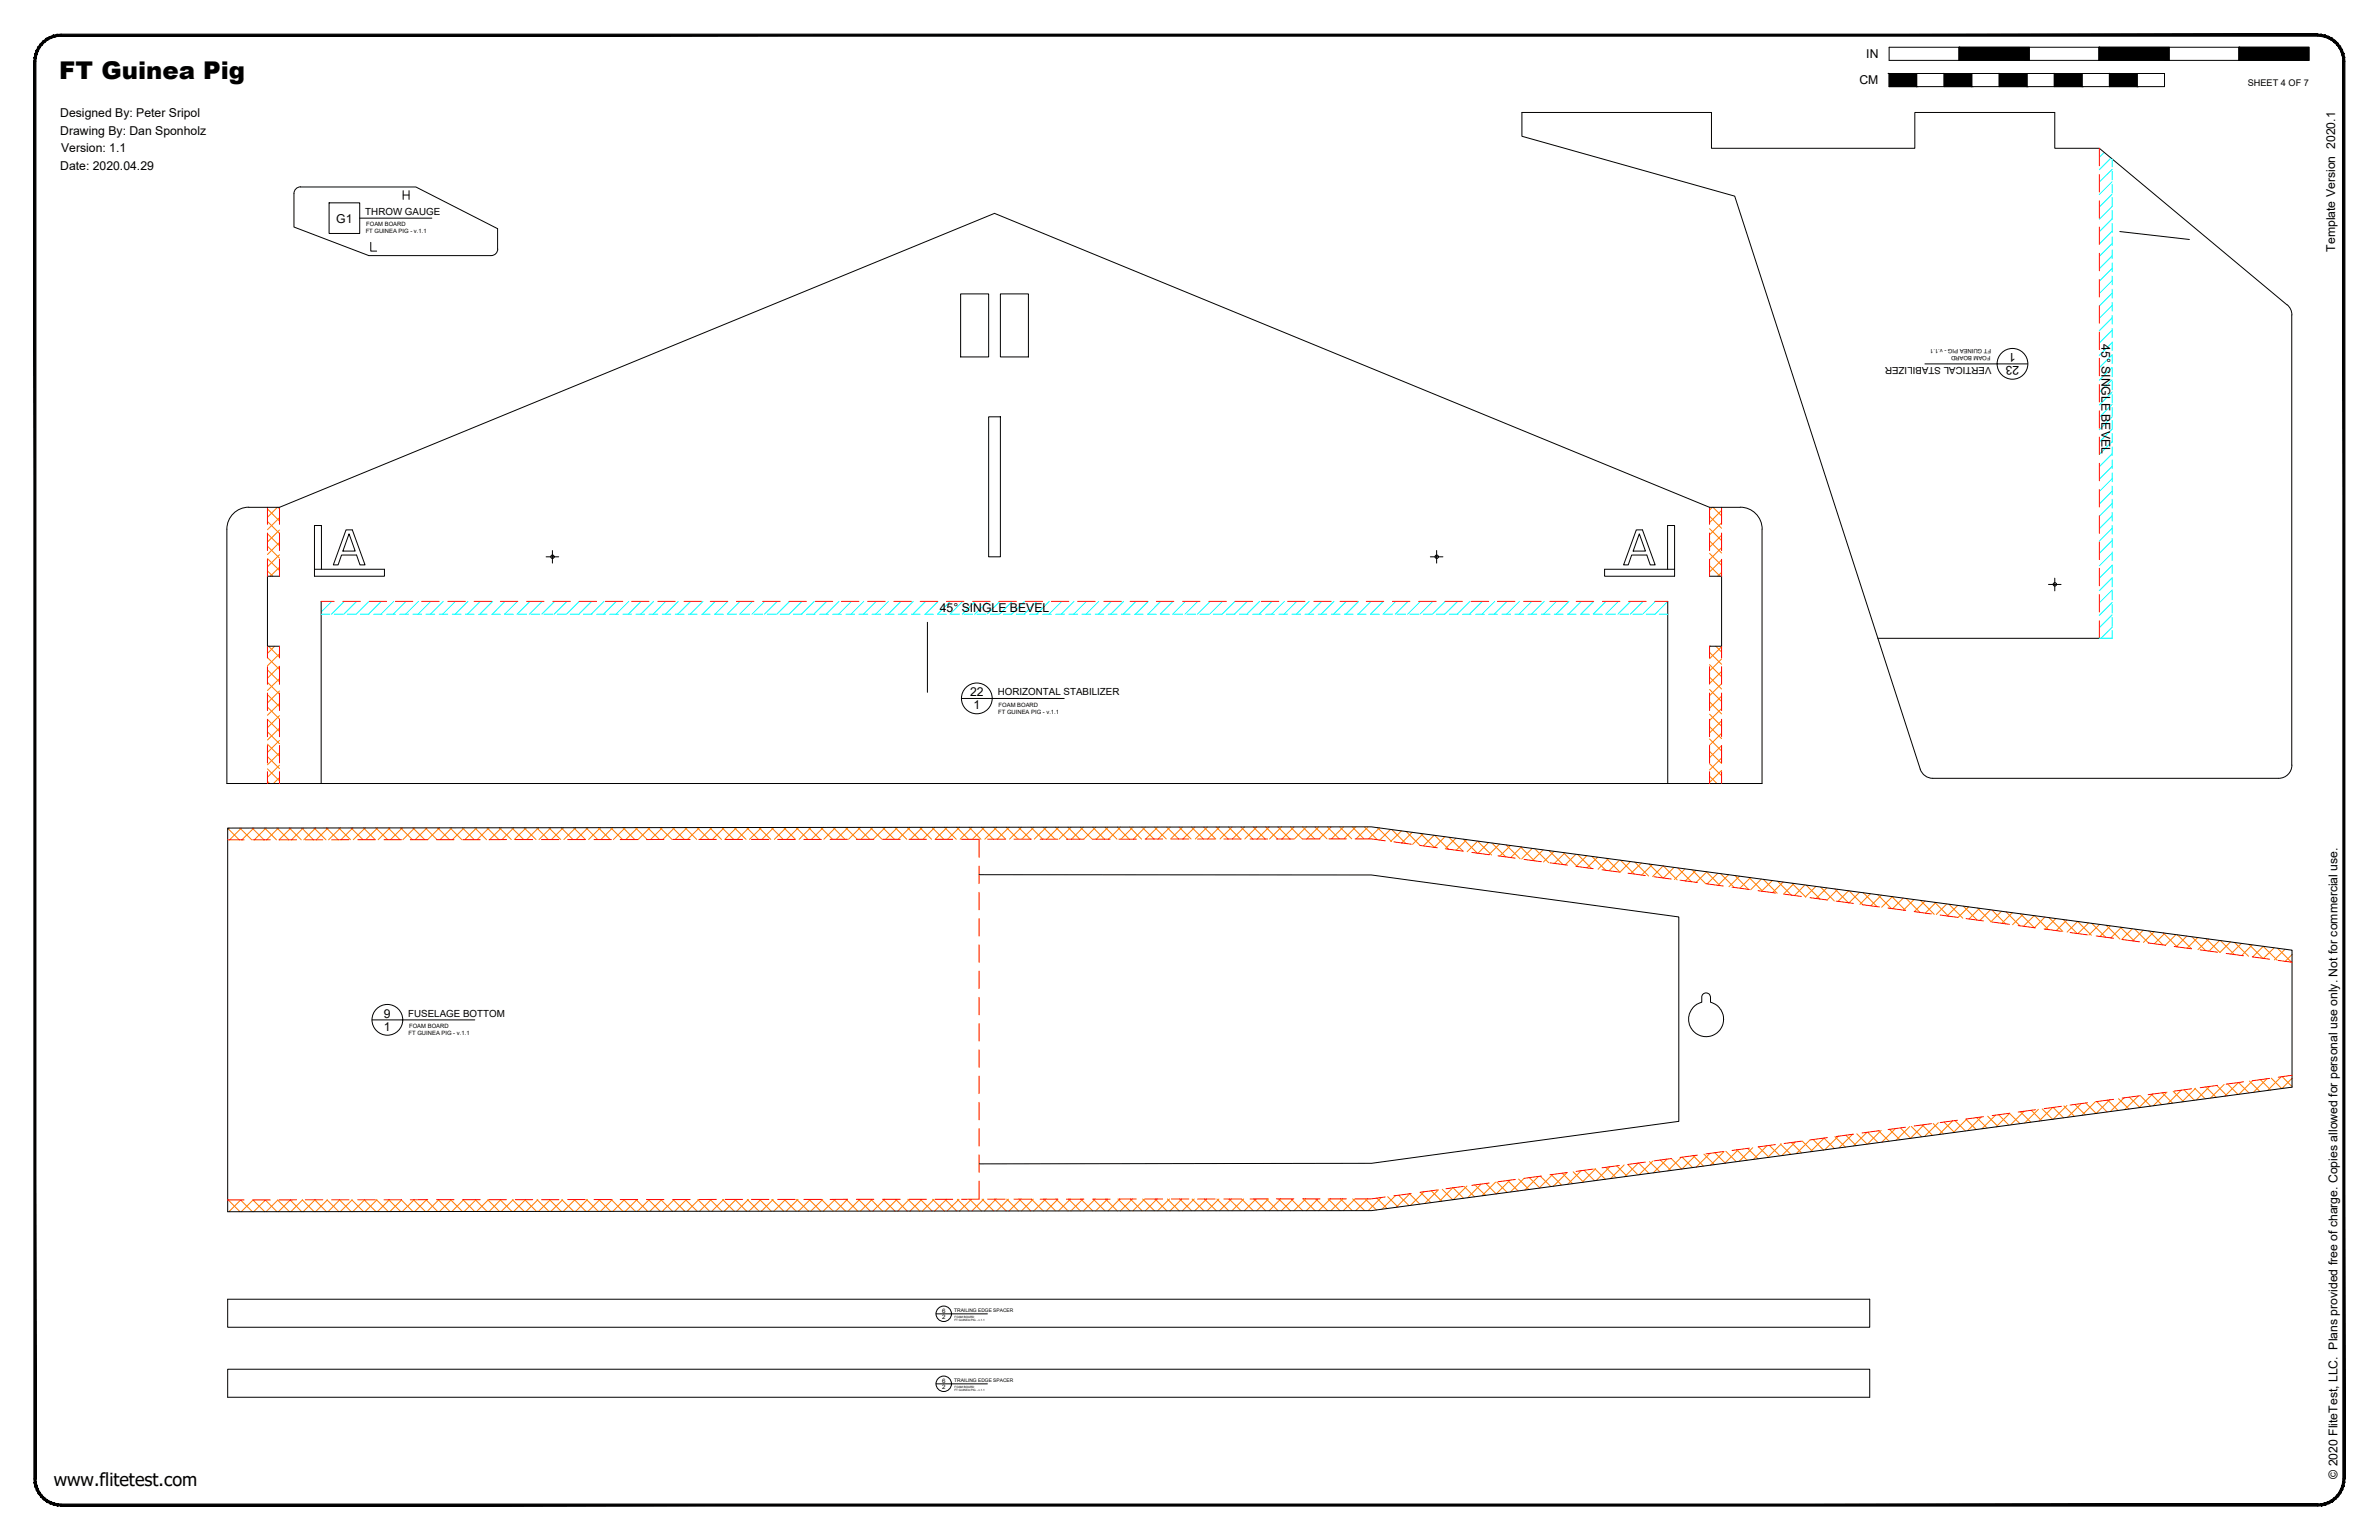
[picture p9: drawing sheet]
<svg xmlns="http://www.w3.org/2000/svg" width="864mm" height="559mm" viewBox="0 0 864 559" stroke-linecap="round" stroke-linejoin="round" font-family="sans-serif">
<defs><g id="words">
<text font-size="8.9" x="21.5" y="28.8">FT Guinea Pig</text>
<text font-size="6.6" x="19.5" y="539.1">www.flitetest.com</text>
<g font-size="4.4">
<text x="677.5" y="21.1">IN</text>
<text x="675" y="30.6">CM</text>
<text x="21.9" y="42.5">Designed By: Peter Sripol</text>
<text x="21.9" y="48.9">Drawing By: Dan Sponholz</text>
<text x="22.2" y="55.3">Version: 1.1</text>
<text x="21.9" y="61.7">Date: 2020.04.29</text>
<text x="122" y="80.7">G1</text>
<text x="847.7" y="91.3" transform="rotate(-90 847.7 91.3)">Template Version 2020.1</text>
<text x="762.9" y="124.9" transform="rotate(90 762.9 124.9)">45° SINGLE BEVEL</text>
<text x="731.8" y="128.1" transform="rotate(-180 731.8 128.1)">1</text>
<text x="733" y="132.8" transform="rotate(-180 733 132.8)">23</text>
<text x="341.2" y="222.2">45° SINGLE BEVEL</text>
<text x="352.1" y="252.6">22</text>
<text x="353.3" y="257.4">1</text>
<text x="139.4" y="369.3">9</text>
<text x="139.4" y="374">1</text>
<text x="848.5" y="536.6" transform="rotate(-90 848.5 536.6)">© 2020 FliteTest, LLC. Plans provided free of charge. Copies allowed for personal use only. Not for commercial use.</text>
</g>
<g font-size="3.5">
<text x="132.6" y="78">THROW GAUGE</text>
<text x="722.9" y="133.2" transform="rotate(-180 722.9 133.2)">VERTICAL STABILIZER</text>
<text x="362.2" y="252.4">HORIZONTAL STABILIZER</text>
<text x="148.2" y="369">FUSELAGE BOTTOM</text>
</g>
<text font-size="3.3" x="816" y="31.1">SHEET 4 OF 7</text>
<g font-size="2.2">
<text x="342" y="476.3">6</text>
<text x="342" y="478.7">2</text>
<text x="342" y="501.7">6</text>
<text x="342" y="504.1">2</text>
</g>
<g font-size="2.1">
<text x="133" y="82.1">FOAM BOARD</text>
<text x="132.8" y="84.6">FT GUINEA PIG - v.1.1</text>
<text x="722.6" y="129.2" transform="rotate(-180 722.6 129.2)">FOAM BOARD</text>
<text x="722.8" y="126.6" transform="rotate(-180 722.8 126.6)">FT GUINEA PIG - v.1.1</text>
<text x="362.5" y="256.4">FOAM BOARD</text>
<text x="362.4" y="259">FT GUINEA PIG - v.1.1</text>
<text x="148.3" y="375.6">FT GUINEA PIG - v.1.1</text>
<text x="148.5" y="373">FOAM BOARD</text>
</g>
<g font-size="1.8">
<text x="346.4" y="476.2">TRAILING EDGE SPACER</text>
<text x="346.4" y="501.6">TRAILING EDGE SPACER</text>
</g>
<g font-size="1.1">
<text x="346.4" y="479.5">FT GUINEA PIG - v.1.1</text>
<text x="346.5" y="478.2">FOAM BOARD</text>
<text x="346.5" y="503.6">FOAM BOARD</text>
<text x="346.4" y="504.9">FT GUINEA PIG - v.1.1</text>
</g>
</g></defs>
<!-- layer: 06 CAVITY -->
<g fill="none" stroke="#ff7f00" stroke-width=".36">
<path d="M97.1 198.2l4.4 4.3M97.1 193.7l4.4 4.3M97.1 189.2l4.4 4.4M97.1 184.7l4.4 4.3M100.7 184.1l-3.6 3.6M101 184.1l.5 .5M101.5 187.9l-4.4 4.3M101.5 192.3l-4.4 4.4M101.5 196.8l-4.4 4.4M620.6 196.3l4.4 4.4M620.6 191.8l4.4 4.3M620.6 187.3l4.4 4.4"/>
<path d="M621.6 184.1l-1 1M621.9 184.1l3.1 3.1M625 194.2l-4.4 4.4M625 198.7l-4.4 4.4M625 185.2l-4.4 4.4M625 189.7l-4.4 4.4M97.1 207.2l1.9 1.9M97.1 202.7l4.4 4.3M101.5 201.3l-4.4 4.4M101.5 205.8l-3.4 3.3M620.6 205.3l3.8 3.8M620.6 200.8l4.4 4.3"/>
<path d="M625 207.7l-1.4 1.4M625 203.2l-4.4 4.4M97.1 238.6l4.4 4.3M97.5 234.5l4 4M99.7 234.5l-2.6 2.6M101.5 237.3l-4.4 4.3M620.6 234.5h.1M620.6 236.7l4.4 4.3M622.9 234.5l2.1 2.1M625 234.6l-4.4 4.4M625 239.1l-4.4 4.4M97.1 256.6l4.4 4.3"/>
<path d="M97.1 252.1l4.4 4.3M97.1 247.6l4.4 4.3M97.1 243.1l4.4 4.3M101.5 241.7l-4.4 4.4M101.5 246.2l-4.4 4.4M101.5 250.7l-4.4 4.4M101.5 255.2l-4.4 4.3M101.5 259.7l-4.4 4.4M620.6 259.1l4.4 4.4M620.6 254.7l4.4 4.3M620.6 250.2l4.4 4.3M620.6 245.7l4.4 4.3"/>
<path d="M620.6 241.2l4.4 4.4M625 243.6l-4.4 4.4M625 252.6l-4.4 4.4M625 248.1l-4.4 4.4M625 257.1l-4.4 4.3M97.1 274.5l4.4 4.4M97.1 279l4.4 4.4M97.1 270l4.4 4.4M97.1 265.5l4.4 4.4M97.1 261l4.4 4.4M101.5 264.2l-4.4 4.3M101.5 268.7l-4.4 4.3"/>
<path d="M101.5 273.2l-4.4 4.3M101.5 277.7l-4.4 4.3M620.6 277.1l4.4 4.4M620.6 272.6l4.4 4.4M620.6 268.1l4.4 4.4M620.6 263.7l4.4 4.3M625 261.6l-4.4 4.3M625 270.6l-4.4 4.3M625 266.1l-4.4 4.3M625 275.1l-4.4 4.3M625 279.5l-4.4 4.4M97.1 283.5l.8 .8"/>
<path d="M101.5 282.2l-2.2 2.1M620.6 281.6l2.7 2.7M625 284.1l-.3 .2M82.7 300.5l4.2 4.2M83.1 300.5l-.4 .4M87.1 300.5l4.3 4.2M87.6 300.5l-4.3 4.2M91.6 300.5l4.2 4.2M92.1 300.5l-4.3 4.2M96 300.4l4.4 4.3M96.6 300.4l-4.3 4.3M100.6 300.4l4.2 4.3"/>
<path d="M101.1 300.4l-4.3 4.3M105 300.4l4.3 4.3M105.6 300.4l-4.3 4.3M109.5 300.4l4.3 4.3M110.1 300.4l-4.3 4.3M114 300.4l4.3 4.3M114.6 300.4l-4.3 4.3M118.5 300.4l4.3 4.3M119.1 300.4l-4.3 4.3M123 300.4l4.3 4.3M123.6 300.4l-4.3 4.3M127.5 300.4l4.3 4.3"/>
<path d="M128.1 300.4l-4.3 4.3M132 300.4l4.2 4.3M132.6 300.4l-4.4 4.3M136.4 300.4l4.3 4.3M137.1 300.4l-4.3 4.3M140.9 300.4l4.3 4.3M141.5 300.4l-4.2 4.3M145.4 300.4l4.3 4.3M146.1 300.4l-4.4 4.3M149.9 300.4l4.3 4.3M150.6 300.4l-4.3 4.3M154.4 300.4l4.3 4.3"/>
<path d="M155 300.4l-4.3 4.3M158.9 300.4l4.3 4.3M159.5 300.4l-4.3 4.3M163.4 300.4l4.2 4.3M164 300.4l-4.3 4.3M167.8 300.4l4.4 4.3M168.5 300.4l-4.3 4.3M172.3 300.4l4.3 4.3M173 300.4l-4.3 4.3M176.8 300.4l4.3 4.3M177.5 300.4l-4.3 4.3M181.3 300.4l4.3 4.2"/>
<path d="M182 300.4l-4.3 4.3M185.8 300.4l4.3 4.2M186.5 300.4l-4.3 4.2M190.3 300.4l4.3 4.2M191 300.4l-4.3 4.2M194.8 300.3l4.2 4.3M195.5 300.3l-4.3 4.3M199.2 300.3l4.4 4.3M200 300.3l-4.3 4.3M203.7 300.3l4.3 4.3M204.5 300.3l-4.3 4.3M208.2 300.3l4.3 4.3"/>
<path d="M209 300.3l-4.3 4.3M212.7 300.3l4.3 4.3M213.5 300.3l-4.3 4.3M217.2 300.3l4.3 4.3M218 300.3l-4.3 4.3M221.7 300.3l4.3 4.3M222.5 300.3l-4.4 4.3M226.2 300.3l4.2 4.3M227 300.3l-4.3 4.3M230.6 300.3l4.4 4.3M231.5 300.3l-4.3 4.3M235.1 300.3l4.3 4.3"/>
<path d="M236 300.3l-4.4 4.3M239.6 300.3l4.3 4.3M240.5 300.3l-4.4 4.3M244.1 300.3l4.3 4.3M244.9 300.3l-4.3 4.3M248.6 300.3l4.3 4.3M249.4 300.3l-4.3 4.3M253.1 300.3l4.3 4.3M254 300.3l-4.4 4.3M257.6 300.3l4.3 4.3M258.4 300.3l-4.3 4.3M262 300.3l4.4 4.3"/>
<path d="M262.9 300.3l-4.3 4.3M266.5 300.3l4.3 4.3M267.4 300.3l-4.3 4.3M271 300.3l4.3 4.3M271.9 300.3l-4.3 4.3M275.5 300.3l4.3 4.3M276.4 300.3l-4.3 4.3M280 300.3l4.3 4.3M280.9 300.3l-4.3 4.3M284.5 300.3l4.3 4.3M285.4 300.3l-4.3 4.3M289 300.3l4.3 4.3"/>
<path d="M289.9 300.3l-4.3 4.3M293.4 300.2l4.4 4.4M294.4 300.2l-4.3 4.4M297.9 300.2l4.3 4.3M298.9 300.2l-4.4 4.4M302.4 300.2l4.3 4.3M303.4 300.2l-4.3 4.3M306.9 300.2l4.3 4.3M307.9 300.2l-4.3 4.3M311.4 300.2l4.3 4.3M312.4 300.2l-4.4 4.3M315.9 300.2l4.3 4.3"/>
<path d="M316.9 300.2l-4.3 4.3M320.4 300.2l4.3 4.3M321.4 300.2l-4.4 4.3M324.9 300.2l4.3 4.3M325.8 300.2l-4.3 4.3M329.3 300.2l4.4 4.3M330.4 300.2l-4.4 4.3M333.8 300.2l4.3 4.3M334.8 300.2l-4.3 4.3M338.3 300.2l4.3 4.3M339.3 300.2l-4.3 4.3M342.8 300.2l4.3 4.3"/>
<path d="M343.9 300.2l-4.4 4.3M347.3 300.2l4.3 4.3M348.3 300.2l-4.3 4.3M351.8 300.2l4.3 4.3M352.8 300.2l-4.3 4.3M356.3 300.2l4.3 4.3M357.3 300.2l-4.3 4.3M360.7 300.2l4.4 4.3M361.8 300.2l-4.3 4.3M365.2 300.2l4.4 4.3M366.3 300.2l-4.3 4.3M369.7 300.2l4.4 4.3"/>
<path d="M370.8 300.2l-4.3 4.3M374.2 300.2l4.3 4.3M375.3 300.2l-4.4 4.3M378.7 300.2l4.3 4.3M379.8 300.2l-4.3 4.3M383.2 300.2l4.3 4.3M384.3 300.2l-4.3 4.3M387.7 300.2l4.3 4.3M388.8 300.2l-4.4 4.3M392.1 300.1l4.4 4.4M393.3 300.1l-4.3 4.4M396.6 300.1l4.4 4.4"/>
<path d="M397.8 300.1l-4.4 4.4M401.1 300.1l4.4 4.4M402.3 300.1l-4.4 4.4M405.6 300.1l4.3 4.4M406.8 300.1l-4.4 4.4M410.1 300.1l4.3 4.4M411.3 300.1l-4.4 4.4M414.6 300.1l4.3 4.3M415.7 300.1l-4.3 4.4M419.1 300.1l4.3 4.3M420.3 300.1l-4.4 4.3M423.5 300.1l4.4 4.3"/>
<path d="M424.8 300.1l-4.4 4.3M428 300.1l4.4 4.3M429.2 300.1l-4.3 4.3M432.5 300.1l4.4 4.3M433.8 300.1l-4.4 4.3M437 300.1l4.3 4.3M438.2 300.1l-4.3 4.3M441.5 300.1l4.4 4.3M442.7 300.1l-4.3 4.3M446 300.1l4.3 4.3M447.2 300.1l-4.3 4.3M450.5 300.1l4.3 4.3"/>
<path d="M451.7 300.1l-4.3 4.3M454.9 300.1l4.4 4.3M456.2 300.1l-4.3 4.3M459.4 300.1l4.4 4.3M460.7 300.1l-4.3 4.3M463.9 300.1l4.4 4.3M465.2 300.1l-4.4 4.3M468.4 300.1l4.3 4.3M469.7 300.1l-4.3 4.3M472.9 300.1l4.4 4.3M474.2 300.1l-4.3 4.3M477.4 300.1l4.3 4.3"/>
<path d="M478.7 300.1l-4.4 4.3M481.9 300.1l4.3 4.3M483.2 300.1l-4.4 4.3M486.3 300.1l4.4 4.3M487.7 300.1l-4.4 4.3M490.9 300l4.3 4.4M492.2 300l-4.4 4.4M495.3 300l4.7 4.7M496.7 300l-4.4 4.4M500.1 300.4l5 5M500.8 300.4l-4 4M504.7 301l-3.8 3.8"/>
<path d="M505.3 301.1l5 5M508.7 301.5l-3.9 3.8M510.5 301.8l5 5M512.6 302l-3.8 3.9M515.7 302.5l5 5M516.6 302.6l-3.8 3.8M520.6 303.1l-3.9 3.8M520.9 303.2l5 5M524.5 303.6l-3.8 3.9M526 303.8l5.1 5.1M528.5 304.1l-3.9 3.9M531.2 304.5l5 5.1"/>
<path d="M532.4 304.7l-3.8 3.8M532.6 309.1l3.8-3.9 5.1 5M540.4 305.7l-3.9 3.9M541.6 305.9l5 5M544.3 306.3l-3.8 3.8M546.8 306.6l5 5M548.3 306.8l-3.9 3.8M552 307.3l5 5M552.3 307.3l-3.9 3.9M556.2 307.9l-3.8 3.8M557.1 308l5.1 5M560.2 308.4l-3.9 3.8"/>
<path d="M562.3 308.7l5.1 5M564.1 308.9l-3.8 3.9M567.5 309.4l5.1 5M568.1 309.5l-3.8 3.8M572.1 310l-3.9 3.8M572.7 310l5 5.1M576 310.5l-3.8 3.9M577.9 310.7l5 5.1M580 311l-3.9 3.9M583.1 311.4l4.9 5.1 3.9-3.9M583.9 311.6l-3.8 3.8M587.9 312.1l-3.8 3.9"/>
<path d="M588.2 312.1l5.1 5.1M593.4 312.8l5.1 5.1M595.8 313.2l-3.8 3.8M598.6 313.5l5.1 5.1M599.8 313.7l-3.9 3.8M603.7 314.2l-3.8 3.9M603.8 314.2l5 5.1M607.7 314.8l-3.8 3.8M609 314.9l5 5.1M611.7 315.3l-3.9 3.8M614.2 315.6l5 5.1M615.6 315.8l-3.8 3.9"/>
<path d="M619.4 316.3l5 5.1M619.6 316.4l-3.9 3.8M623.6 316.9l-3.9 3.8M624.6 317l5 5.1M627.5 317.4l-3.8 3.9M629.8 317.7l5 5.1M631.5 317.9l-3.9 3.9M634.9 318.4l5 5M635.4 318.5l-3.8 3.8M639.4 319l-3.9 3.8M640.1 319.1l5 5M643.4 319.5l-3.9 3.8"/>
<path d="M645.3 319.8l5 5M647.3 320.1l-3.8 3.8M650.5 320.5l5 5M651.2 320.6l-3.8 3.8M655.2 321.1l-3.8 3.9M655.7 321.2l5 5M659.2 321.7l-3.8 3.8M660.9 321.9l5 5M663.2 322.2l-3.9 3.8M666 322.6l5 5M667.1 322.7l-3.8 3.9M671 323.2l-3.8 3.9"/>
<path d="M671.2 323.2l5 5.1M675 323.8l-3.8 3.8M676.4 323.9l5 5.1M679 324.3l-3.8 3.9M681.6 324.6l5 5.1M682.9 324.8l-3.8 3.9M686.8 325.3l5 5.1M686.9 325.4l-3.9 3.8M690.9 325.9l-3.9 3.8M692 326l5 5.1M694.8 326.4l-3.8 3.8M697.1 326.7l5 5.1"/>
<path d="M698.8 327l-3.8 3.8M702.3 327.4l5.1 5.1M702.7 327.5l-3.8 3.8M706.7 328l-3.8 3.8M707.5 328.1l5 5.1M710.7 328.6l-3.9 3.8M712.7 328.8l5 5.1M714.6 329.1l-3.8 3.8M717.9 329.5l5 5.1M718.6 329.6l-3.9 3.9M722.5 330.1l-3.8 3.9M723.1 330.2l5 5.1"/>
<path d="M726.5 330.7l-3.8 3.8M728.2 330.9l5.1 5M730.5 331.2l-3.8 3.9M733.5 331.6l5 5M734.4 331.7l-3.8 3.8M738.4 332.3l-3.9 3.8M738.6 332.3l5 5M742.3 332.8l-3.8 3.8M743.8 333l5 5M746.3 333.3l-3.8 3.8M749 333.7l5 5M750.3 333.9l-3.9 3.8"/>
<path d="M754.2 334.4l5 5M754.2 334.4l-3.8 3.8M758.2 334.9l-3.9 3.8M759.3 335.1l5.1 5M762.1 335.5l-3.8 3.8M764.6 335.7l5 5.1M766.1 335.9l-3.8 3.9M769.7 336.4l5.1 5.1M770.1 336.5l-3.9 3.8M774 337l-3.8 3.9M774.9 337.1l5 5M778 337.5l-3.9 3.9"/>
<path d="M780.1 337.8l5 5M782 338.1l-3.9 3.8M785.3 338.5l5 5M785.9 338.6l-3.8 3.8M789.9 339.2l-3.9 3.8M790.5 339.2l5 5M793.8 339.7l-3.8 3.8M795.7 339.9l5 5M797.8 340.2l-3.8 3.8M800.8 340.6l5.1 5M801.8 340.8l-3.9 3.8M805.7 341.3l-3.8 3.8"/>
<path d="M806 341.3l5 5M809.7 341.8l-3.9 3.8M811.2 342l5.1 5M813.6 342.3l-3.8 3.9M816.4 342.7l5 5M817.6 342.8l-3.8 3.9M817.7 347.2l3.9-3.8 5 5M825.5 343.9l-3.8 3.9M826.8 344.1l5 5M829.5 344.4l-3.9 3.9M831.9 344.8l.1 .1M832 346.4l-2.4 2.4"/>
<path d="M760.7 399.7l-5 5M761.1 399.7l3.8 3.8M765.1 399.2l3.8 3.8M765.9 399.1l-5 4.9-3.7-3.8M769 398.7l3.8 3.7M771.1 398.4l-5 4.9M773 398.1l3.8 3.8M776.3 397.7l-5 4.9M777 397.6l3.7 3.8M780.9 397.1l3.8 3.7M781.4 397l-4.9 4.9M784.9 396.5l3.8 3.8"/>
<path d="M786.6 396.3l-4.9 4.9M788.9 396l3.7 3.7M791.8 395.6l-5 4.9M792.8 395.4l3.8 3.9M796.8 394.9l3.7 3.8M797 394.9l-5 4.9M800.7 394.4l3.8 3.8M802.2 394.2l-4.9 5M804.7 393.8l3.8 3.9M807.4 393.5l-5 5M808.7 393.3l3.7 3.8M816.4 396.6l-3.8-3.8-5 5"/>
<path d="M816.5 392.3l3.9 3.8M817.7 392.1l-4.9 5M820.5 391.8l3.8 3.7M822.9 391.4l-4.9 5M824.5 391.2l3.8 3.8M828.1 390.7l-5 5M828.5 390.7l3.5 3.6M832 391.3l-3.6 3.7M610.3 419.9l-4.9 5M610.7 419.9l3.7 3.8M614.6 419.3l3.8 3.8M615.5 419.2l-4.9 5"/>
<path d="M618.6 418.8l3.8 3.8M620.7 418.5l-5 5M622.5 418.3l3.8 3.8M625.8 417.9l-4.9 4.9M626.5 417.8l3.8 3.7M630.5 417.2l3.7 3.8M631.1 417.2l-5 4.9M634.4 416.7l3.8 3.8M636.3 416.5l-5 4.9M638.4 416.2l3.8 3.7M641.4 415.8l-4.9 4.9M642.3 415.6l3.8 3.8"/>
<path d="M646.3 415.1l3.8 3.8M646.6 415.1l-4.9 4.9M650.3 414.6l3.7 3.8M651.8 414.4l-5 4.9M654.2 414l3.8 3.8M657 413.7l-5 4.9M658.2 413.5l3.8 3.8M665.9 416.8l-3.7-3.8-5 4.9M666.1 412.4l3.8 3.8M667.4 412.2l-5 5M670 411.9l3.8 3.8M672.5 411.6l-4.9 4.9"/>
<path d="M674 411.4l3.8 3.8M677.7 410.9l-4.9 4.9M678 410.9l3.8 3.7M682 410.3l3.7 3.8M682.9 410.2l-5 4.9M685.9 409.8l3.8 3.8M688.1 409.5l-5 4.9M689.8 409.3l3.8 3.7M693.3 408.8l-5 4.9M693.8 408.7l3.8 3.8M697.8 408.2l3.8 3.8M698.5 408.1l-5 4.9"/>
<path d="M701.7 407.7l3.8 3.8M703.6 407.4l-4.9 4.9M705.7 407.1l3.8 3.8M708.8 406.7l-4.9 5M709.6 406.6l3.9 3.8M713.6 406.1l3.8 3.8M714 406l-4.9 5M717.6 405.6l3.7 3.7M719.2 405.3l-4.9 5M721.5 405l3.8 3.8M724.4 404.6l-4.9 5M725.5 404.5l3.8 3.8"/>
<path d="M729.4 404l3.9 3.7M729.6 403.9l-5 5M733.4 403.4l3.8 3.8M734.8 403.2l-5 5M737.4 402.9l3.7 3.8M740 402.5l-5 5M741.3 402.4l3.8 3.7M745.2 401.8l-5 5M745.3 401.8l3.8 3.8M749.2 401.3l3.8 3.8M750.3 401.1l-4.9 5M753.2 400.7l3.8 3.9"/>
<path d="M755.5 400.4l-4.9 5M82.7 435.6l.2-.2 4.2 4.3M87.3 435.4l4.3 4.3M87.4 435.4l-4.3 4.3M87.6 439.7l4.3-4.3 4.2 4.3M96.3 435.4l4.3 4.3M96.4 435.4l-4.3 4.3M100.8 435.4l4.3 4.3M100.9 435.4l-4.3 4.3M105.3 435.4l4.2 4.3M105.4 435.4l-4.3 4.3M109.7 435.4l4.4 4.3"/>
<path d="M109.8 435.4l-4.2 4.3M114.3 435.4l4.2 4.3M114.4 435.4l-4.4 4.3M118.7 435.4l4.3 4.3M118.9 435.4l-4.3 4.3M123.2 435.4l4.3 4.3M123.3 435.4l-4.2 4.3M127.7 435.4l4.3 4.2M127.8 435.4l-4.3 4.3M132.2 435.4l4.3 4.2M132.4 435.4l-4.4 4.3M136.7 435.4l4.2 4.2"/>
<path d="M136.8 435.4l-4.3 4.2M141.1 435.4l4.4 4.2M141.3 435.4l-4.3 4.2M145.7 435.4l4.2 4.2M145.8 435.4l-4.3 4.2M150.1 435.4l4.3 4.2M150.3 435.4l-4.3 4.2M154.6 435.3l4.3 4.3M154.8 435.3l-4.3 4.3M159.1 435.3l4.3 4.3M159.3 435.3l-4.3 4.3M163.6 435.3l4.3 4.3"/>
<path d="M163.8 435.3l-4.3 4.3M168.1 435.3l4.2 4.3M168.3 435.3l-4.3 4.3M172.5 435.3l4.4 4.3M172.8 435.3l-4.3 4.3M177.1 435.3l4.2 4.3M177.3 435.3l-4.3 4.3M181.5 435.3l4.3 4.3M181.8 435.3l-4.3 4.3M186 435.3l4.3 4.3M186.3 435.3l-4.3 4.3M190.5 435.3l4.3 4.3"/>
<path d="M190.8 435.3l-4.3 4.3M195 435.3l4.3 4.3M195.3 435.3l-4.3 4.3M199.5 435.3l4.3 4.3M199.8 435.3l-4.3 4.3M204 435.3l4.3 4.3M204.2 435.3l-4.2 4.3M208.5 435.3l4.2 4.3M208.8 435.3l-4.4 4.3M212.9 435.3l4.3 4.3M213.2 435.3l-4.2 4.3M217.4 435.3l4.3 4.3"/>
<path d="M217.7 435.3l-4.3 4.3M221.9 435.3l4.3 4.3M222.3 435.3l-4.4 4.3M226.4 435.3l4.3 4.3M226.7 435.3l-4.2 4.3M230.9 435.3l4.3 4.2M231.2 435.3l-4.3 4.3M235.4 435.3l4.3 4.2M235.7 435.3l-4.3 4.2M239.9 435.3l4.2 4.2M240.2 435.3l-4.3 4.2M244.3 435.3l4.3 4.2"/>
<path d="M244.7 435.3l-4.3 4.2M248.8 435.3l4.3 4.2M249.2 435.3l-4.3 4.2M253.3 435.3l4.3 4.2M253.7 435.3l-4.3 4.2M257.8 435.2l4.3 4.3M258.2 435.2l-4.3 4.3M262.3 435.2l4.3 4.3M262.7 435.2l-4.3 4.3M266.8 435.2l4.3 4.3M267.2 435.2l-4.3 4.3M271.3 435.2l4.2 4.3"/>
<path d="M271.7 435.2l-4.3 4.3M275.7 435.2l4.3 4.3M276.2 435.2l-4.3 4.3M280.2 435.2l4.3 4.3M280.7 435.2l-4.3 4.3M284.7 435.2l4.3 4.3M285.2 435.2l-4.4 4.3M289.2 435.2l4.3 4.3M289.7 435.2l-4.3 4.3M293.7 435.2l4.3 4.3M294.1 435.2l-4.2 4.3M298.2 435.2l4.3 4.3"/>
<path d="M298.7 435.2l-4.4 4.3M302.7 435.2l4.2 4.3M303.2 435.2l-4.3 4.3M307.1 435.2l4.3 4.3M307.6 435.2l-4.2 4.3M311.6 435.2l4.3 4.3M312.2 435.2l-4.4 4.3M316.1 435.2l4.3 4.3M316.6 435.2l-4.2 4.3M320.6 435.2l4.3 4.3M321.1 435.2l-4.3 4.3M325.1 435.2l4.3 4.3"/>
<path d="M325.6 435.2l-4.3 4.3M329.6 435.2l4.3 4.2M330.1 435.2l-4.3 4.3M334.1 435.2l4.2 4.2M334.6 435.2l-4.3 4.3M338.5 435.2l4.3 4.2M339.1 435.2l-4.3 4.2M343 435.2l4.3 4.2M343.6 435.2l-4.3 4.2M347.5 435.2l4.3 4.2M348.1 435.2l-4.3 4.2M352 435.2l4.3 4.2"/>
<path d="M352.6 435.2l-4.3 4.2M356.5 435.1l4.3 4.3M357.1 435.1l-4.3 4.3M361 435.1l4.3 4.3M361.6 435.1l-4.3 4.3M365.5 435.1l4.3 4.3M366.1 435.1l-4.3 4.3M370 435.1l4.2 4.3M370.6 435.1l-4.3 4.3M374.4 435.1l4.3 4.3M375.1 435.1l-4.3 4.3M378.9 435.1l4.3 4.3"/>
<path d="M379.6 435.1l-4.3 4.3M383.4 435.1l4.3 4.3M384 435.1l-4.2 4.3M387.9 435.1l4.3 4.3M388.6 435.1l-4.4 4.3M392.4 435.1l4.3 4.3M393.1 435.1l-4.3 4.3M396.9 435.1l4.3 4.3M397.5 435.1l-4.2 4.3M401.4 435.1l4.2 4.3M402 435.1l-4.3 4.3M405.8 435.1l4.3 4.3"/>
<path d="M406.5 435.1l-4.3 4.3M410.3 435.1l4.3 4.3M411 435.1l-4.3 4.3M414.8 435.1l4.3 4.3M415.5 435.1l-4.3 4.3M419.3 435.1l4.3 4.3M420 435.1l-4.3 4.3M423.8 435.1l4.2 4.3M424.5 435.1l-4.3 4.3M428.2 435.1l4.4 4.2M429 435.1l-4.3 4.3M432.8 435.1l4.2 4.2"/>
<path d="M433.5 435.1l-4.3 4.3M437.2 435.1l4.3 4.2M438 435.1l-4.3 4.2M441.7 435.1l4.3 4.2M442.5 435.1l-4.3 4.2M446.2 435.1l4.3 4.2M447 435.1l-4.3 4.2M450.7 435.1l4.3 4.2M451.5 435.1l-4.3 4.2M455.2 435l4.2 4.3M456 435l-4.3 4.3M459.6 435l4.4 4.3"/>
<path d="M460.5 435l-4.3 4.3M464.2 435l4.2 4.3M465 435l-4.3 4.3M468.6 435l4.3 4.3M469.5 435l-4.3 4.3M473.1 435l4.3 4.3M474 435l-4.3 4.3M477.6 435l4.3 4.3M478.4 435l-4.2 4.3M482.1 435l4.3 4.3M483 435l-4.4 4.3M486.6 435l4.3 4.3"/>
<path d="M487.4 435l-4.2 4.3M491.1 435l4.3 4.3M491.9 435l-4.3 4.3M495.6 435l4 4M496.5 435l-4.4 4.3M499.8 434.7l3.8 3.8M501.4 434.5l-4.7 4.8M503.8 434.2l3.7 3.8M506.6 433.8l-5 5M507.7 433.7l3.8 3.8M511.6 433.1l3.9 3.9M511.8 433.1l-5 5"/>
<path d="M515.6 432.6l3.8 3.8M516.9 432.4l-4.9 5M519.6 432.1l3.7 3.8M522.2 431.7l-5 5M523.5 431.5l3.8 3.8M527.3 431.1l-4.9 4.9M527.5 431l3.8 3.8M531.5 430.5l3.8 3.8M532.5 430.4l-4.9 4.9M535.4 430l3.8 3.7M537.7 429.7l-4.9 4.9M542.9 429l-5 4.9"/>
<path d="M543.3 428.9l3.8 3.8M547.3 428.4l3.8 3.7M548.1 428.3l-5 4.9-3.7-3.8M551.3 427.8l3.7 3.8M553.3 427.6l-5 4.9M555.2 427.3l3.8 3.8M558.5 426.9l-5 4.9M559.2 426.8l3.8 3.8M563.1 426.2l3.8 3.8M563.6 426.2l-4.9 5M567.1 425.7l3.8 3.8M568.8 425.5l-4.9 5"/>
<path d="M571.1 425.2l3.7 3.8M574 424.8l-5 5M575 424.7l3.8 3.7M579 424.1l3.8 3.8M579.2 424.1l-5 5M582.9 423.6l3.8 3.8M584.4 423.4l-5 5M586.9 423.1l3.8 3.7M589.6 422.7l-5 5M590.9 422.5l3.7 3.8M594.7 422l-4.9 5M594.8 422l3.8 3.8"/>
<path d="M598.8 421.5l3.8 3.7M599.9 421.3l-4.9 5M602.7 420.9l3.8 3.8M605.1 420.6l-5 5M606.7 420.4l3.8 3.8"/>
</g>
<!-- layer: 01 CUT -->
<g fill="none" stroke="#000" stroke-width=".36">
<path d="M109.1 67.8h41.9l29.6 15.2v7.4M109.1 67.8l-1.5 .5-.8 1.4-.1 12.7 27.2 10.4h44.4l1-.3 .9-.6 .5-1.6M769.5 84l25.3 2.9M348.7 106.6h10.2v22.9h-10.2zM363.2 106.6h10.1v22.9h-10.1zM830.2 110.6l-68.1-56.8h-16.2v-13h-50.8v13h-73.8v-13h-68.8v8.6l77.2 21.8 67.4 207.9M830.3 110.6l1.3 1.9 .4 1.8M831.9 114.3v163.4M358.9 151.2h4.3v50.8h-4.3zM639.7 192a8 8 0 0 0-8-8l-11.1 .1-259.6-106.7-259.5 106.7h-11.2a7.9 7.9 0 0 0-7.9 7.9v92.3h557.2v-92.3M101.5 209.1h-4.4v25.4h4.4M116.6 218.2v66.1"/>
<path d="M605.4 218.2v66.1M620.6 209.1h4.4v25.4h-4.4M336.7 225.8v25.4M681.7 231.6h80.4M832 277.6a4.8 4.8 0 0 1-4.8 4.8h-125.6a4.8 4.8 0 0 1-4.5-3.3M82.7 300.5l415.1-.5 334.2 44.8v49.7l-334.2 44.8-415.1 .4zM355.4 317.4l142.4 .1 111.6 15.2v74.2l-111.6 15.2-142.4 .2M618.4 360.6a1.61 1.61 0 0 1 2.5 1.3v1.8l2.8 1.4 1 1.2 .8 1.9a6.4 6.4 0 0 1-5 7.9 6.4 6.4 0 0 1-7.5-5.6l.2-2.6 .8-1.6 1.8-1.8 2-.8v-2.2zM82.7 471.4h596v10.2h-596zM82.7 496.8h596v10.2h-596z"/>
<circle cx="200.6" cy="202" r=".62"/>
<circle cx="521.5" cy="202" r=".62"/>
<circle cx="745.9" cy="212" r=".62"/>
</g>
<!-- layer: 02 SCORE -->
<g fill="none" stroke="#f00" stroke-width=".36">
<path d="M762.1 53.8v6.4M762.1 63.3v6.4M762.1 72.9v6.3M762.1 82.4v6.3M762.1 91.9v6.4M762.1 101.4v6.4M762.1 111v6.3M762.1 120.5v6.3M762.1 130v6.4M762.1 139.5v6.4M762.1 149.1v6.3M762.1 158.6v6.3"/>
<path d="M762.1 168.1v6.4M762.1 177.6v6.4M97.1 184.1v6.1M97.1 193.4v6.4M101.5 184.1v6.1M101.5 193.4v6.4M620.6 184.1v6.1M620.6 193.4v6.4M625 184.1v6.1M625 193.4v6.4M762.1 187.2v6.3M762.1 196.7v6.3"/>
<path d="M97.1 202.9v6.2M101.5 202.9v6.2M116.6 218.2h4.7M124.5 218.2h6.3M134 218.2h6.3M143.5 218.2h6.4M153.1 218.2h6.3M162.6 218.2h6.3M172.1 218.2h6.4M181.6 218.2h6.4M191.2 218.2h6.3M200.7 218.2h6.3"/>
<path d="M210.2 218.2h6.4M219.7 218.2h6.4M229.3 218.2h6.3M238.8 218.2h6.3M248.3 218.2h6.4M257.8 218.2h6.4M267.4 218.2h6.3M276.9 218.2h6.3M286.4 218.2h6.4M295.9 218.2h6.4M305.5 218.2h6.3M315 218.2h6.3"/>
<path d="M324.5 218.2h6.4M334 218.2h6.4M343.6 218.2h6.3M353.1 218.2h6.3M362.6 218.2h6.4M372.1 218.2h6.4M381.7 218.2h6.3M391.2 218.2h6.3M400.7 218.2h6.4M410.2 218.2h6.4M419.8 218.2h6.3M429.3 218.2h6.3"/>
<path d="M438.8 218.2h6.4M448.3 218.2h6.4M457.9 218.2h6.3M467.4 218.2h6.3M476.9 218.2h6.4M486.4 218.2h6.4M496 218.2h6.3M505.5 218.2h6.3M515 218.2h6.4M524.5 218.2h6.4M534.1 218.2h6.3M543.6 218.2h6.3"/>
<path d="M553.1 218.2h6.4M562.6 218.2h6.4M572.2 218.2h6.3M581.7 218.2h6.3M591.2 218.2h6.4M600.7 218.2h4.7M620.6 202.9v6.2M625 202.9v6.2M762.1 206.2v6.4M762.1 215.7v6.4M97.1 234.5v4.3M101.5 234.5v4.3"/>
<path d="M620.6 234.5v4.3M625 234.5v4.3M762.1 225.3v6.3M97.1 241.9v6.4M97.1 251.5v6.3M101.5 241.9v6.4M101.5 251.5v6.3M620.6 241.9v6.4M620.6 251.5v6.3M625 241.9v6.4M625 251.5v6.3M97.1 261v6.3"/>
<path d="M97.1 270.5v6.4M101.5 261v6.3M101.5 270.5v6.4M620.6 261v6.3M620.6 270.5v6.4M625 261v6.3M625 270.5v6.4M97.1 280v4.3M101.5 280v4.3M620.6 280v4.3M625 280v4.3M82.7 304.7h5.9"/>
<path d="M91.8 304.7h6.3M101.3 304.7h6.4M110.8 304.7h6.4M126.7 304.7h-6.3M129.9 304.7h6.3M139.4 304.7h6.4M148.9 304.7h6.4M158.5 304.7h6.3M168 304.7h6.3M183.9 304.6l-6.4 .1M187 304.6h6.4M196.6 304.6h6.3"/>
<path d="M206.1 304.6h6.3M215.6 304.6h6.4M225.1 304.6h6.4M241 304.6h-6.3M244.2 304.6h6.3M253.7 304.6h6.4M263.2 304.6h6.4M272.8 304.6h6.3M282.3 304.6h6.3M291.8 304.6h6.4M301.3 304.5h6.4M310.9 304.5h6.3"/>
<path d="M320.4 304.5h6.4M330 304.5h6.3M339.5 304.5h6.3M349 304.5h6.4M355.4 304.5v6.6M355.4 314.3v6.3M358.5 304.5h6.4M368.1 304.5h6.3M377.6 304.5h6.3M387.1 304.5h6.4M396.6 304.5h6.4M406.2 304.5h6.3"/>
<path d="M415.7 304.4h6.3M425.2 304.4h6.4M434.7 304.4h6.4M444.3 304.4h6.3M453.8 304.4h6.3M463.3 304.4h6.4M479.2 304.4h-6.4M482.4 304.4h6.3M491.9 304.4h5.9l5.1 .7M506 305.5l6.3 .8M515.5 306.8l6.3 .8M524.9 308l6.3 .9"/>
<path d="M534.3 309.3l6.3 .8M543.8 310.5l6.2 .9M553.2 311.8l6.3 .9M562.6 313.1l6.3 .8M572.1 314.4l6.3 .8M581.5 315.6l6.3 .8M591 316.8l6.3 .9M600.4 318.1l6.3 .9M609.9 319.4l6.3 .8M355.4 323.8v6.3M355.4 333.3v6.4M619.3 320.7l6.3 .8"/>
<path d="M628.7 321.9l6.3 .9M638.2 323.2l6.3 .8M647.6 324.4l6.3 .9M657 325.7l6.4 .9M666.5 327l6.3 .8M676 328.3l6.3 .8M685.4 329.5l6.3 .8M694.9 330.8l6.2 .8M704.3 332l6.3 .9M713.7 333.3l6.3 .9M723.2 334.6l6.2 .8M732.6 335.8l6.3 .9"/>
<path d="M742 337.1l6.3 .8M751.5 338.4l6.3 .8M760.9 339.6l6.3 .9M355.4 342.8v6.4M355.4 352.4v6.3M770.4 340.9l6.3 .9M779.8 342.1l6.3 .9M789.3 343.4l6.3 .9M798.7 344.7l6.3 .8M808.1 346l6.3 .8M817.6 347.2l6.3 .9M827 348.5l5 .6"/>
<path d="M355.4 361.9v6.3M355.4 371.4v6.4M355.4 380.9v6.4M355.4 390.5v6.3M355.4 400v6.3M767.2 398.9l-6.3 .8M776.7 397.6l-6.3 .9M786.1 396.4l-6.3 .8M795.6 395.1l-6.3 .8M805 393.8l-6.3 .9M814.4 392.6l-6.3 .8M823.9 391.3l-6.3 .9"/>
<path d="M832 390.2l-5 .7M355.4 409.5v6.4M355.4 419v6.4M616.2 419.1l-6.3 .9M625.6 417.9l-6.3 .8M635 416.6l-6.3 .9M644.5 415.3l-6.3 .9M653.9 414.1l-6.3 .8M663.4 412.8l-6.4 .8M672.8 411.6l-6.3 .8M682.3 410.3l-6.3 .8M691.7 409l-6.3 .9"/>
<path d="M701.1 407.7l-6.2 .9M710.6 406.5l-6.3 .8M720 405.2l-6.3 .8M729.4 404l-6.2 .8M738.9 402.7l-6.3 .8M748.3 401.4l-6.3 .9M757.8 400.1l-6.3 .9M82.7 435.4h5.9M91.8 435.4h6.3M107.7 435.4h-6.4M110.8 435.4h6.4M120.4 435.4h6.3"/>
<path d="M129.9 435.4h6.3M139.4 435.4h6.4M155.3 435.3l-6.4 .1M158.5 435.3h6.3M168 435.3h6.3M177.5 435.3h6.4M187 435.3h6.4M196.6 435.3h6.3M206.1 435.3h6.3M215.6 435.3h6.4M225.1 435.3h6.4M234.7 435.3h6.3"/>
<path d="M244.2 435.3h6.3M260.1 435.2l-6.4 .1M263.2 435.2h6.4M272.8 435.2h6.3M282.3 435.2h6.3M291.8 435.2h6.4M307.7 435.2h-6.4M310.9 435.2h6.3M320.4 435.2h6.4M330 435.2h6.3M339.5 435.2h6.3M355.4 428.6v6.5l-6.4 .1"/>
<path d="M358.5 435.1h6.4M368.1 435.1h6.3M377.6 435.1h6.3M387.1 435.1h6.4M396.6 435.1h6.4M406.2 435.1h6.3M415.7 435.1h6.3M425.2 435.1h6.4M434.7 435.1h6.4M444.3 435.1h6.3M460.1 435l-6.3 .1M463.3 435h6.4"/>
<path d="M472.8 435h6.4M482.4 435h6.3M502.9 434.3l-5.1 .7h-5.9M512.3 433.1l-6.3 .8M521.8 431.8l-6.3 .8M531.2 430.5l-6.3 .8M540.6 429.3l-6.3 .8M550.1 428l-6.3 .8M559.5 426.7l-6.3 .9M568.9 425.4l-6.3 .9M578.4 424.2l-6.3 .8M587.8 422.9l-6.3 .9"/>
<path d="M597.3 421.7l-6.3 .8M606.7 420.4l-6.3 .8"/>
</g>
<!-- layer: 04 BEVEL -->
<g fill="none" stroke="#0ff" stroke-width=".36">
<path d="M763.9 55.3l-1.8 1.8M766.3 57.3l-4.2 4.3M766.7 57.7v2.8M766.7 61.4l-4.6 4.7M766.7 65.9l-4.6 4.7M766.7 70.4l-4.6 4.7M766.7 74.9l-4.6 4.7M766.7 79.4l-4.6 4.7M766.7 62.1v3.2M766.7 66.9v3.1M766.7 71.6v3.2M766.7 76.4v3.2"/>
<path d="M766.7 83.9l-4.6 4.6M766.7 88.4l-4.6 4.7M766.7 92.9l-4.6 4.6M766.7 97.4l-4.6 4.6M766.7 81.1v3.2M766.7 85.9v3.2M766.7 90.7v3.1M766.7 95.4v3.2M766.7 101.8l-4.6 4.7M766.7 106.3l-4.6 4.7M766.7 110.8l-4.6 4.7M766.7 115.3l-4.6 4.7"/>
<path d="M766.7 119.8l-4.6 4.7M766.7 100.2v3.2M766.7 105v3.1M766.7 109.7v3.2M766.7 114.5v3.2M766.7 119.2v3.2M766.7 124.3l-4.6 4.7M766.7 131.9v-3.1l-4.6 4.6M766.7 133.3l-4.6 4.6M766.7 137.8l-4.6 4.6M766.7 124v3.2M766.7 133.5v3.2"/>
<path d="M766.7 138.3v3.2M766.7 142.3l-4.6 4.6M766.7 146.7l-4.6 4.7M766.7 151.2l-4.6 4.7M766.7 152.6v3.1l-4.6 4.7M766.7 143.1v3.1M766.7 147.8v3.2M766.7 157.3v3.2M766.7 160.2l-4.6 4.7M766.7 164.7l-4.6 4.7M766.7 169.2l-4.6 4.7M766.7 173.7l-4.6 4.6"/>
<path d="M766.7 178.2l-4.6 4.6M766.7 162.1v3.2M766.7 166.9v3.1M766.7 171.6v3.2M766.7 176.4v3.2M766.7 182.7l-4.6 4.6M766.7 187.2l-4.6 4.6M766.7 191.7l-4.6 4.6M766.7 196.1l-4.6 4.7M766.7 181.2v3.1M766.7 185.9v3.2M766.7 190.7v3.2"/>
<path d="M766.7 195.4v3.2M120.5 218.2l-3.9 3.9M125 218.2l-4.7 4.7M129.4 218.2l-4.6 4.7M134 218.2l-4.7 4.7M138.4 218.2l-4.6 4.7M142.9 218.2l-4.6 4.7M147.4 218.2l-4.7 4.7M151.9 218.2l-4.7 4.7M156.4 218.2l-4.7 4.7M160.9 218.2l-4.7 4.7M165.4 218.2l-4.7 4.7"/>
<path d="M169.9 218.2l-4.7 4.7M174.3 218.2l-4.6 4.7M178.8 218.2l-4.6 4.7M183.3 218.2l-4.6 4.7M187.8 218.2l-4.6 4.7M192.3 218.2l-4.6 4.7M196.8 218.2l-4.7 4.7M201.3 218.2l-4.6 4.7M205.8 218.2l-4.7 4.7M210.3 218.2l-4.7 4.7M214.8 218.2l-4.7 4.7M219.3 218.2l-4.7 4.7"/>
<path d="M223.7 218.2l-4.6 4.7M228.3 218.2l-4.7 4.7M232.7 218.2l-4.6 4.7M237.2 218.2l-4.6 4.7M241.7 218.2l-4.7 4.7M246.2 218.2l-4.6 4.7M250.7 218.2l-4.7 4.7M255.2 218.2l-4.7 4.7M259.7 218.2l-4.7 4.7M264.2 218.2l-4.7 4.7M268.6 218.2l-4.6 4.7M273.2 218.2l-4.7 4.7"/>
<path d="M277.6 218.2l-4.6 4.7M282.1 218.2l-4.6 4.7M286.6 218.2l-4.7 4.7M291.1 218.2l-4.6 4.7h-3.3M295.6 218.2l-4.7 4.7M300.1 218.2l-4.7 4.7M304.6 218.2l-4.7 4.7M309.1 218.2l-4.7 4.7M313.5 218.2l-4.6 4.7M318.1 218.2l-4.7 4.7M322.5 218.2l-4.6 4.7M327 218.2l-4.6 4.7"/>
<path d="M331.5 218.2l-4.6 4.7M336 218.2l-4.6 4.7M340.5 218.2l-4.6 4.7M345 218.2l-4.7 4.7M349.5 218.2l-4.7 4.7M354 218.2l-4.7 4.7M358.5 218.2l-4.7 4.7M363 218.2l-4.7 4.7M367.5 218.2l-4.7 4.7M371.9 218.2l-4.6 4.7M376.4 218.2l-4.6 4.7M380.9 218.2l-4.6 4.7"/>
<path d="M385.4 218.2l-4.6 4.7M389.9 218.2l-4.7 4.7M394.4 218.2l-4.7 4.7M398.9 218.2l-4.7 4.7M403.4 218.2l-4.7 4.7M407.9 218.2l-4.7 4.7M412.4 218.2l-4.7 4.7M416.8 218.2l-4.6 4.7M421.3 218.2l-4.6 4.7M425.8 218.2l-4.7 4.7M430.3 218.2l-4.6 4.7M434.8 218.2l-4.7 4.7"/>
<path d="M439.3 218.2l-4.7 4.7M443.8 218.2l-4.7 4.7M448.3 218.2l-4.7 4.7h-3.2M452.8 218.2l-4.7 4.7M457.3 218.2l-4.7 4.7M461.7 218.2l-4.6 4.7M466.2 218.2l-4.6 4.7M470.7 218.2l-4.6 4.7M475.2 218.2l-4.6 4.7M479.7 218.2l-4.6 4.7M484.2 218.2l-4.7 4.7M488.7 218.2l-4.6 4.7"/>
<path d="M493.2 218.2l-4.7 4.7M497.7 218.2l-4.7 4.7M502.2 218.2l-4.7 4.7M506.7 218.2l-4.7 4.7M511.1 218.2l-4.6 4.7M515.7 218.2l-4.7 4.7M520.1 218.2l-4.6 4.7M524.6 218.2l-4.6 4.7M529.1 218.2l-4.7 4.7M533.6 218.2l-4.6 4.7M538.1 218.2l-4.7 4.7M542.6 218.2l-4.7 4.7"/>
<path d="M547.1 218.2l-4.7 4.7M551.6 218.2l-4.7 4.7M556 218.2l-4.6 4.7M560.6 218.2l-4.7 4.7M565 218.2l-4.6 4.7M569.5 218.2l-4.6 4.7M574 218.2l-4.7 4.7M578.5 218.2l-4.6 4.7M583 218.2l-4.7 4.7M587.5 218.2l-4.7 4.7M592 218.2l-4.7 4.7M596.5 218.2l-4.7 4.7"/>
<path d="M600.9 218.2l-4.6 4.7M605.4 218.2l-4.6 4.7h-3.2M766.7 200.7l-4.6 4.6M766.7 205.1l-4.6 4.7M766.7 209.6l-4.6 4.7M766.7 214.1l-4.6 4.7M766.7 218.6l-4.6 4.7M766.7 200.2v3.2M766.7 205v3.1M766.7 209.7v3.2M766.7 214.5v3.2M766.7 219.3v3.1"/>
<path d="M116.6 222.9h3.1M121.3 222.9h3.2M126.1 222.9h3.1M130.8 222.9h3.2M135.6 222.9h3.2M140.3 222.9h3.2M145.1 222.9h3.2M149.9 222.9h3.2M154.6 222.9h3.2M159.4 222.9h3.2M164.2 222.9h3.1M168.9 222.9h3.2"/>
<path d="M173.7 222.9h3.2M178.5 222.9h3.1M183.2 222.9h3.2M188 222.9h3.2M192.7 222.9h3.2M197.5 222.9h3.2M202.3 222.9h3.1M207 222.9h3.2M211.8 222.9h3.2M216.6 222.9h3.1M221.3 222.9h3.2M226.1 222.9h3.2"/>
<path d="M230.8 222.9h3.2M235.6 222.9h3.2M240.4 222.9h3.1M245.1 222.9h3.2M249.9 222.9h3.2M254.7 222.9h3.1M259.4 222.9h3.2M264.2 222.9h3.2M268.9 222.9h3.2M273.7 222.9h3.2M278.5 222.9h3.1M288 222.9h3.2"/>
<path d="M292.8 222.9h3.1M297.5 222.9h3.2M302.3 222.9h3.2M307 222.9h3.2M311.8 222.9h3.2M316.6 222.9h3.1M321.3 222.9h3.2M326.1 222.9h3.2M330.9 222.9h3.1M335.6 222.9h3.2M340.4 222.9h3.2M345.1 222.9h3.2"/>
<path d="M349.9 222.9h3.2M354.7 222.9h3.1M359.4 222.9h3.2M364.2 222.9h3.2M369 222.9h3.1M373.7 222.9h3.2M378.5 222.9h3.2M383.2 222.9h3.2M388 222.9h3.2M392.8 222.9h3.1M397.5 222.9h3.2M402.3 222.9h3.2"/>
<path d="M407.1 222.9h3.1M411.8 222.9h3.2M416.6 222.9h3.2M421.3 222.9h3.2M426.1 222.9h3.2M430.9 222.9h3.1M435.6 222.9h3.2M445.2 222.9h3.1M449.9 222.9h3.2M454.7 222.9h3.2M459.4 222.9h3.2M464.2 222.9h3.2"/>
<path d="M469 222.9h3.1M473.7 222.9h3.2M478.5 222.9h3.2M483.3 222.9h3.1M488 222.9h3.2M492.8 222.9h3.2M497.6 222.9h3.1M502.3 222.9h3.2M507.1 222.9h3.2M511.8 222.9h3.2M516.6 222.9h3.2M521.4 222.9h3.1"/>
<path d="M526.1 222.9h3.2M530.9 222.9h3.2M535.7 222.9h3.1M540.4 222.9h3.2M545.2 222.9h3.2M549.9 222.9h3.2M554.7 222.9h3.2M559.5 222.9h3.1M564.2 222.9h3.2M569 222.9h3.2M573.8 222.9h3.1M578.5 222.9h3.2"/>
<path d="M583.3 222.9h3.2M588 222.9h3.2M592.8 222.9h3.2M602.3 222.9h3.1M605.4 222.7l-.1 .2M766.7 223.1l-4.6 4.6M766.7 227.6l-4 4M766.7 224.1v3.1M766.7 228.8v2.8h-4.6"/>
</g>
<!-- layer: 24 DIMENSIONS -->
<path d="M200.5 199.8v4.5M521.5 199.8v4.5M198.2 202h4.6M519.2 202h4.6M743.6 212.1h4.6M745.9 209.8v4.6" fill="none" stroke="#000" stroke-width=".36"/>
<!-- layer: 23 NOTES -->
<g fill="none" stroke="#000" stroke-width=".36">
<path d="M119.5 73.6h11.1v11.1h-11.1zM130.6 79.2h26.2M146.4 69.2v3.2M146.4 70.8h2.1M148.5 69.2v3.2M134.6 87.9v3.2h2.1M698.8 132h37.3M125.6 192.3h2.3l4.6 12.7h-1.8l-1.3-3.6h-5.4l-1.3 3.6h-1.7zM126.7 193.7l2.2 6.3h-4.4zM594 192.3h2.2l4.6 12.7h-1.7l-1.3-3.6h-5.5l-1.2 3.6h-1.7zM595.1 193.7l2.2 6.3h-4.4zM114.2 206.6h25.4v2.5h-25.4v-18.4h2.5v15.9"/>
<path d="M605.4 206.6v-15.9h2.5v18.4h-25.4v-2.5h25.4M349 253.4h37.3M135 370.1h37.3M339.8 476.7h18.6M339.8 502.1h18.6"/>
<circle cx="730.5" cy="132" r="5.6"/>
<circle cx="354.6" cy="253.4" r="5.6"/>
<circle cx="140.6" cy="370.1" r="5.6"/>
<circle cx="342.6" cy="476.7" r="2.8"/>
<circle cx="342.6" cy="502.1" r="2.8"/>
</g>
<!-- layer: 21 FULL-SIZE -->
<path d="M685.8 17.1h25.4v4.8h-25.4zM711.2 17.1h25.4v4.8h-25.4zM736.6 17.1h25.4v4.8h-25.4zM762 17.1h25.4v4.8h-25.4zM787.4 17.1h25.4v4.8h-25.4zM812.8 17.1h25.4v4.8h-25.4zM685.8 26.7h9.9v4.7h10.1v-4.7h9.9v4.7h10.1v-4.7h10v4.7h10v-4.7h10v4.7h9.9v-4.7h10.1v4.7h9.9v-4.7h-9.9v4.7h-10.1v-4.7h-9.9v4.7h-10v-4.7h-10v4.7h-10v-4.7h-10.1v4.7h-9.9v-4.7h-10.1v4.7h-9.9z" fill="none" stroke="#000" stroke-width=".36"/>
<g fill="#000" stroke="#000" stroke-width=".36">
<path d="M20.8 12.5l1.4-.1v.7zM20.8 12.5l.1 .7 1.3-.1zM19.4 12.8l1.4-.3 .1 .7zM19.4 12.8l.2 .7 1.3-.3zM18.1 13.3l1.3-.5 .2 .7zM18.1 13.3l.3 .7 1.2-.5zM16.9 13.9l1.2-.6 .3 .7zM16.9 13.9l.4 .7 1.1-.6zM15.7 14.8l1.2-.9 .4 .7zM15.7 14.8l.5 .6 1.1-.8zM15.7 14.8l.5 .6-1.5 .4zM14.7 15.8l.6 .5 .9-.9zM14.7 15.8l.6 .5-1.4 .6zM13.9 16.9l.6 .4 .8-1zM13.9 16.9l.6 .4-1.3 .9zM13.2 18.2l.7 .3 .6-1.2zM13.2 18.2l.7 .3-1.2 1zM12.7 19.5l.7 .2 .5-1.2zM12.7 19.5l.7 .2-1 1.2zM13.4 19.7l-1 1.2 .7 .1zM12.4 20.9l.7 .1-.8 1.3zM13.1 21l-.8 1.3h.7z"/>
<path d="M711.2 17.1l25.4 4.8v-4.8zM711.2 17.1l25.4 4.8h-25.4z"/>
<path d="M762 17.1l25.4 4.8v-4.8zM762 17.1l25.4 4.8h-25.4z"/>
<path d="M812.8 17.1l25.4 4.8v-4.8zM812.8 17.1l25.4 4.8h-25.4z"/>
<path d="M22.2 13.1h819.2v-.7zM22.2 12.4h819.2l-819.2 .7z"/>
<path d="M12.3 22.3l.7 514.3v-514.3zM12.3 22.3l.7 514.3h-.7z"/>
<path d="M685.8 26.7l9.9 4.7v-4.7zM685.8 26.7l9.9 4.7h-9.9z"/>
<path d="M705.8 26.7l9.9 4.7v-4.7zM705.8 26.7l9.9 4.7h-9.9z"/>
<path d="M725.8 26.7l10 4.7v-4.7zM725.8 26.7l10 4.7h-10z"/>
<path d="M745.8 26.7l10 4.7v-4.7zM745.8 26.7l10 4.7h-10z"/>
<path d="M765.7 26.7l10.1 4.7v-4.7zM765.7 26.7l10.1 4.7h-10.1z"/>
<path d="M851.1 20.9l.1 1.4h-.7zM850.4 21l.1 1.3 .6-1.4zM850.8 19.5l.3 1.4-.7 .1zM850.1 19.7l.3 1.3 .4-1.5zM850.3 18.2l.5 1.3-.7 .2zM849.6 18.5l.5 1.2 .2-1.5zM849.6 16.9l.7 1.3-.7 .3zM849 17.3l.6 1.2v-1.6zM848.8 15.8l.8 1.1-.6 .4zM848.3 16.3l.7 1-.2-1.5zM847.8 14.8l1 1-.5 .5zM847.8 14.8l-.5 .6 1 .9zM846.7 13.9l1.1 .9-.5 .6zM846.7 13.9l-.4 .7 1 .8zM845.4 13.3l1.3 .6-.4 .7zM845.4 13.3l-.3 .7 1.2 .6zM844.1 12.8l1.3 .5-.3 .7zM844.1 12.8l-.2 .7 1.2 .5zM842.7 12.5l1.4 .3-.2 .7zM842.7 12.5l-.1 .7 1.3 .3zM841.4 12.4l1.3 .1-.1 .7zM841.4 12.4v.7l1.2 .1z"/>
<path d="M12.3 536.6h.7l-.6 1.4zM13 536.6l-.6 1.4 .7-.1zM12.4 538l.7-.1-.4 1.5zM13.1 537.9l-.4 1.5 .7-.2zM12.7 539.4l.7-.2-.2 1.5zM13.4 539.2l-.2 1.5 .7-.3zM13.2 540.7l.7-.3v1.5zM13.9 540.4v1.5l.6-.4zM13.9 541.9l.6-.4 .2 1.6zM14.5 541.5l.2 1.6 .6-.5zM14.7 543.1l.6-.5 .4 1.5zM15.3 542.6l.4 1.5 .5-.6zM16.2 543.5l.7 1.5-1.2-.9zM16.2 543.5l.7 1.5 .4-.7zM17.3 544.3l.8 1.3-1.2-.6zM17.3 544.3l.8 1.3 .3-.7zM18.4 544.9l1 1.2-1.3-.5zM18.4 544.9l1 1.2 .2-.7zM19.6 545.4l1.2 1-1.4-.3zM19.6 545.4l1.2 1 .1-.7zM20.9 545.7l1.3 .8-1.4-.1zM20.9 545.7l1.3 .8v-.7z"/>
<path d="M850.5 22.3v514.3h.7zM850.5 22.3h.7v514.3z"/>
<path d="M22.2 545.8v.7l819.2-.7zM22.2 546.5l819.2-.7v.7z"/>
<path d="M841.4 545.8l1.3 .6-1.3 .1zM841.4 545.8l1.3 .6-.1-.7zM842.6 545.7l1.5 .4-1.4 .3zM842.6 545.7l1.5 .4-.2-.7zM843.9 545.4l1.5 .2-1.3 .5zM843.9 545.4l1.5 .2-.3-.7zM845.1 544.9l1.6 .1-1.3 .6zM845.1 544.9l1.6 .1-.4-.7zM846.3 544.3l1.5-.2-1.1 .9zM846.3 544.3l1.5-.2-.5-.6zM847.3 543.5l1.5-.4-1 1zM847.3 543.5l1.5-.4-.5-.5zM848.3 542.6l1.3-.7-.8 1.2zM849 541.5l-.7 1.1 1.3-.7zM849 541.5l1.3-.8-.7 1.2zM849.6 540.4l-.6 1.1 1.3-.8zM849.6 540.4l1.2-1-.5 1.3zM850.1 539.2l-.5 1.2 1.2-1zM851.1 538l-.3 1.4-.7-.2zM850.4 537.9l-.3 1.3 1-1.2zM851.2 536.6l-.1 1.4-.7-.1zM850.5 536.6l-.1 1.3 .8-1.3z"/>
</g>
<use href="#words"/>
</svg>
